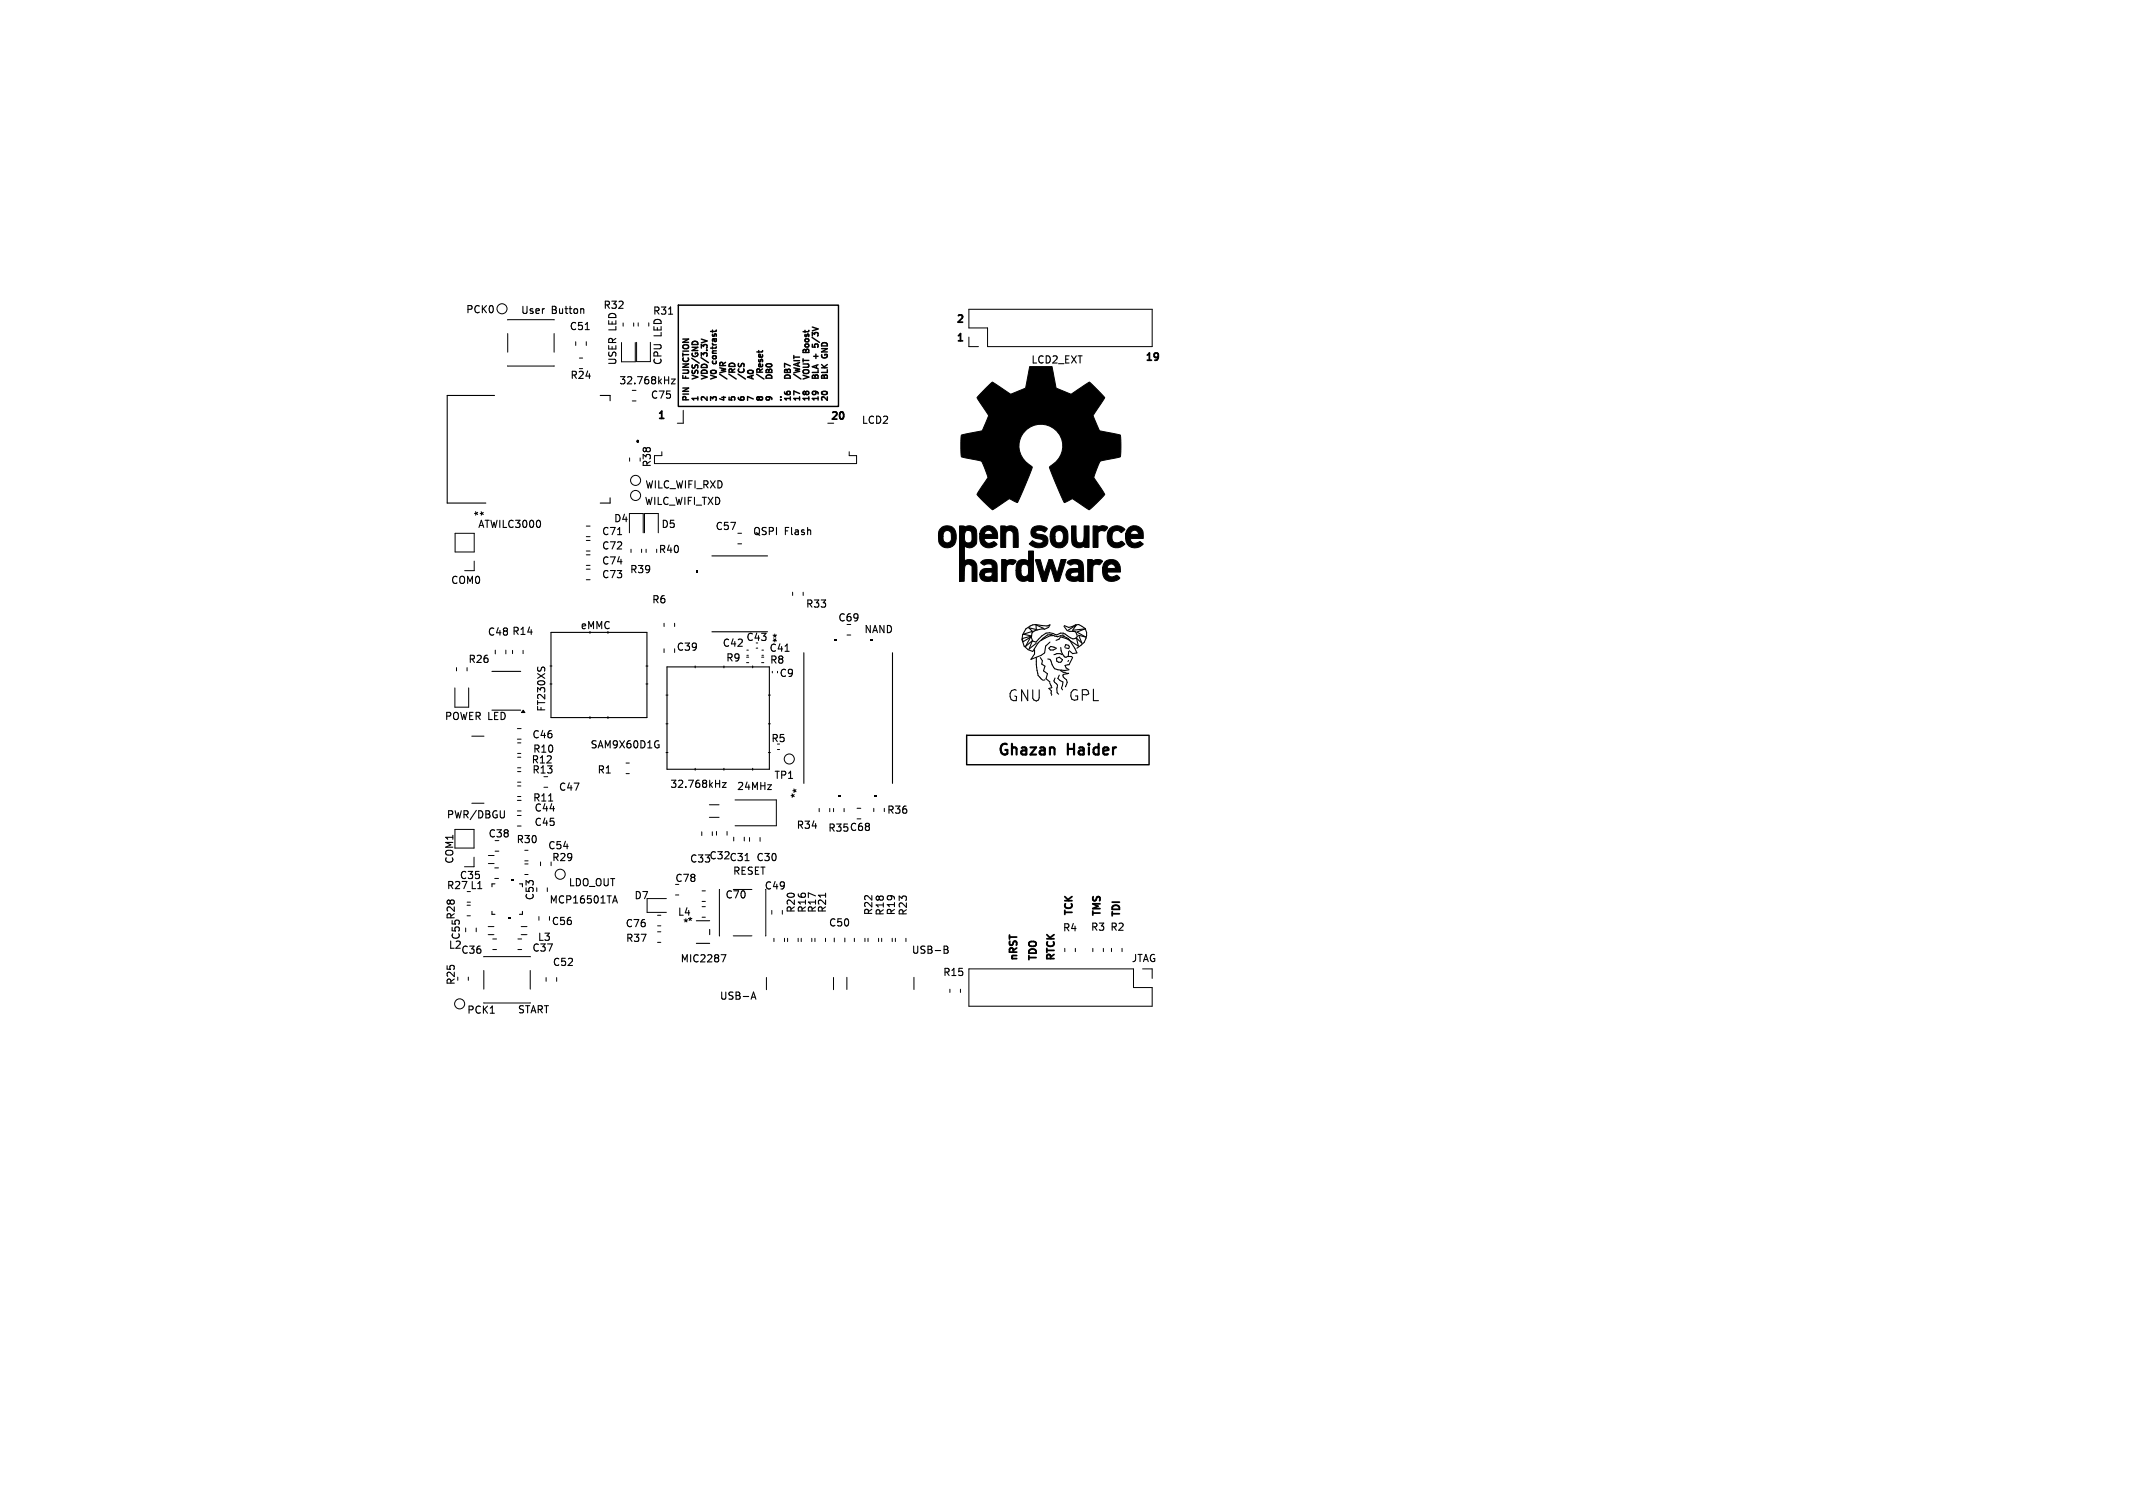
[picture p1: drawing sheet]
<svg xmlns="http://www.w3.org/2000/svg" width="297mm" height="210mm" viewBox="0 0 297 210" stroke-linecap="round" stroke-linejoin="round" font-family="sans-serif">
<defs><g id="words">
<g font-size="2.1">
<text x="138.8" y="105.9">Ghazan</text>
<text x="148.6" y="105.9">Haider</text>
</g>
<g font-size="1.4">
<text x="64.8" y="43.8">PCK0</text>
<text x="72.4" y="43.9">User</text>
<text x="76.8" y="43.9">Button</text>
<text x="79.2" y="46.2">C51</text>
<text x="83.9" y="43.2">R32</text>
<text x="86" y="46" transform="rotate(-90 86 46)">LED</text>
<text x="90.8" y="44">R31</text>
<text x="92.3" y="46.9" transform="rotate(-90 92.3 46.9)">LED</text>
<text x="133.1" y="47.6">1</text>
<text x="133.1" y="45">2</text>
<text x="79.3" y="53">R24</text>
<text x="86" y="51" transform="rotate(-90 86 51)">USER</text>
<text x="86.1" y="53.7">32.768kHz</text>
<text x="92.3" y="50.9" transform="rotate(-90 92.3 50.9)">CPU</text>
<text x="143.5" y="50.8">LCD2_EXT</text>
<text x="159.4" y="50.3">19</text>
<text x="90.5" y="55.7">C75</text>
<text x="91.5" y="58.4">1</text>
<text x="115.6" y="58.5">20</text>
<text x="119.9" y="59.2">LCD2</text>
<text x="90.8" y="65.2" transform="rotate(-90 90.8 65.2)">R38</text>
<text x="89.7" y="70.5">WILC_WIFI_TXD</text>
<text x="89.7" y="68.2">WILC_WIFI_RXD</text>
<text x="66.5" y="73.7">ATWILC3000</text>
<text x="67.3" y="72" transform="rotate(-90 67.3 72)">*</text>
<text x="68.1" y="72" transform="rotate(-90 68.1 72)">*</text>
<text x="83.7" y="74.7">C71</text>
<text x="83.7" y="76.7">C72</text>
<text x="85.4" y="72.9">D4</text>
<text x="91.6" y="77.2">R40</text>
<text x="92" y="73.7">D5</text>
<text x="99.5" y="74">C57</text>
<text x="104.8" y="74.7">QSPI</text>
<text x="109.2" y="74.7">Flash</text>
<text x="62.7" y="81.5">COM0</text>
<text x="83.7" y="80.7">C73</text>
<text x="83.7" y="78.8">C74</text>
<text x="87.6" y="80">R39</text>
<text x="67.8" y="88.7">C48 R14</text>
<text x="80.8" y="87.8">eMMC</text>
<text x="90.7" y="84.2">R6</text>
<text x="103.8" y="89.5">C43</text>
<text x="108.4" y="88.1" transform="rotate(-180 108.4 88.1)">*</text>
<text x="112.1" y="84.8">R33</text>
<text x="116.6" y="86.7">C69</text>
<text x="120.2" y="88.4">NAND</text>
<text x="65.1" y="92.5">R26</text>
<text x="94.1" y="90.8">C39</text>
<text x="100.5" y="90.3">C42</text>
<text x="101" y="92.3">R9</text>
<text x="107" y="91">C41</text>
<text x="107.1" y="92.6">R8</text>
<text x="108.4" y="94.5">C9</text>
<text x="61.8" y="100.5">POWER LED</text>
<text x="76.1" y="99.2" transform="rotate(-90 76.1 99.2)">FT230XS</text>
<text x="73.9" y="106.5">R12</text>
<text x="74" y="107.9">R13</text>
<text x="74" y="103">C46</text>
<text x="74.1" y="105">R10</text>
<text x="82.1" y="104.4">SAM9X60D1G</text>
<text x="83.1" y="107.9">R1</text>
<text x="107.3" y="103.6">R5</text>
<text x="74.1" y="111.8">R11</text>
<text x="74.3" y="113.2">C44</text>
<text x="77.7" y="110.3">C47</text>
<text x="93.2" y="109.9">32.768kHz</text>
<text x="102.5" y="110.2">24MHz</text>
<text x="107.7" y="108.7">TP1</text>
<text x="111.4" y="111.3" transform="rotate(-90 111.4 111.3)">**</text>
<text x="123.4" y="113.5">R36</text>
<text x="62.1" y="114.2">PWR/DBGU</text>
<text x="67.9" y="116.8">C38</text>
<text x="71.8" y="117.6">R30</text>
<text x="74.3" y="115.2">C45</text>
<text x="76.2" y="118.5">C54</text>
<text x="98.7" y="119.9">C32 C31</text>
<text x="110.8" y="115.6">R34</text>
<text x="115.2" y="116">R35 C68</text>
<text x="62.1" y="124">R27 L1</text>
<text x="63.3" y="120.4" transform="rotate(-90 63.3 120.4)">COM1</text>
<text x="63.9" y="122.6">C35</text>
<text x="74.5" y="125.5" transform="rotate(-90 74.5 125.5)">C53</text>
<text x="76.8" y="120.1">R29</text>
<text x="79.1" y="123.6">LDO_OUT</text>
<text x="88.2" y="125.4">D7</text>
<text x="93.9" y="123">C78</text>
<text x="96" y="120.3">C33</text>
<text x="100.9" y="125.3">C70</text>
<text x="102" y="122">RESET</text>
<text x="105.2" y="120.1">C30</text>
<text x="106.4" y="124.1">C49</text>
<text x="63.5" y="128.2" transform="rotate(-90 63.5 128.2)">R28</text>
<text x="64.2" y="131" transform="rotate(-90 64.2 131)">C55</text>
<text x="74.8" y="131.2">L3</text>
<text x="76.4" y="126">MCP16501TA</text>
<text x="76.7" y="129">C56</text>
<text x="87" y="129.3">C76</text>
<text x="87.1" y="131.4">R37</text>
<text x="94.3" y="127.7">L4</text>
<text x="95" y="129.2">**</text>
<text x="110.9" y="127.2" transform="rotate(-90 110.9 127.2)">R20</text>
<text x="112.4" y="127.2" transform="rotate(-90 112.4 127.2)">R16</text>
<text x="113.8" y="127.2" transform="rotate(-90 113.8 127.2)">R17</text>
<text x="115.2" y="127.2" transform="rotate(-90 115.2 127.2)">R21</text>
<text x="115.3" y="129.2">C50</text>
<text x="121.7" y="127.6" transform="rotate(-90 121.7 127.6)">R22</text>
<text x="123.3" y="127.6" transform="rotate(-90 123.3 127.6)">R18</text>
<text x="124.8" y="127.6" transform="rotate(-90 124.8 127.6)">R19</text>
<text x="126.5" y="127.6" transform="rotate(-90 126.5 127.6)">R23</text>
<text x="147.9" y="129.9">R4</text>
<text x="149.4" y="127.6" transform="rotate(-90 149.4 127.6)">TCK</text>
<text x="151.8" y="129.8">R3 R2</text>
<text x="153.3" y="127.7" transform="rotate(-90 153.3 127.7)">TMS</text>
<text x="156" y="127.8" transform="rotate(-90 156 127.8)">TDI</text>
<text x="62.4" y="132.3">L2</text>
<text x="63.5" y="137.3" transform="rotate(-90 63.5 137.3)">R25</text>
<text x="64.1" y="133">C36</text>
<text x="74" y="132.7">C37</text>
<text x="76.9" y="134.7">C52</text>
<text x="94.7" y="134.2">MIC2287</text>
<text x="126.9" y="133">USB-B</text>
<text x="131.2" y="136.1">R15</text>
<text x="141.7" y="133.9" transform="rotate(-90 141.7 133.9)">nRST</text>
<text x="144.4" y="133.9" transform="rotate(-90 144.4 133.9)">TDO</text>
<text x="146.9" y="133.9" transform="rotate(-90 146.9 133.9)">RTCK</text>
<text x="157.5" y="134.2">JTAG</text>
<text x="64.9" y="141.4">PCK1</text>
<text x="72" y="141.3">START</text>
<text x="100.1" y="139.4">USB-A</text>
</g>
<g font-size="1.1">
<text x="113.2" y="46.4" transform="rotate(-90 113.2 46.4)">Boost</text>
<text x="114.5" y="47.2" transform="rotate(-90 114.5 47.2)">+</text>
<text x="100.3" y="48.7" transform="rotate(-90 100.3 48.7)">contrast</text>
<text x="110.6" y="53.4" transform="rotate(-90 110.6 53.4)">DB7</text>
<text x="111.9" y="53.4" transform="rotate(-90 111.9 53.4)">/WAIT</text>
<text x="113.2" y="53.4" transform="rotate(-90 113.2 53.4)">VOUT</text>
<text x="114.5" y="53.4" transform="rotate(-90 114.5 53.4)">BLA</text>
<text x="115.8" y="53.4" transform="rotate(-90 115.8 53.4)">BLK</text>
<text x="96.4" y="56" transform="rotate(-90 96.4 56)">PIN FUNCTION</text>
<text x="97.7" y="56" transform="rotate(-90 97.7 56)">1</text>
<text x="97.7" y="54.2" transform="rotate(-90 97.7 54.2)">VSS/GND</text>
<text x="99" y="56" transform="rotate(-90 99 56)">2</text>
<text x="99" y="54.2" transform="rotate(-90 99 54.2)">VDD/3.3V</text>
<text x="100.3" y="56" transform="rotate(-90 100.3 56)">3</text>
<text x="101.6" y="56" transform="rotate(-90 101.6 56)">4</text>
<text x="102.9" y="56" transform="rotate(-90 102.9 56)">5</text>
<text x="104.2" y="56" transform="rotate(-90 104.2 56)">6</text>
<text x="105.5" y="56" transform="rotate(-90 105.5 56)">7</text>
<text x="106.8" y="56" transform="rotate(-90 106.8 56)">8</text>
<text x="106.8" y="54.2" transform="rotate(-90 106.8 54.2)">/Reset</text>
<text x="108" y="56" transform="rotate(-90 108 56)">9</text>
<text x="108" y="54.2" transform="rotate(-90 108 54.2)">DB0</text>
<text x="109.3" y="56" transform="rotate(-90 109.3 56)">..</text>
<text x="110.6" y="56" transform="rotate(-90 110.6 56)">16</text>
<text x="111.9" y="56" transform="rotate(-90 111.9 56)">17</text>
<text x="113.2" y="56" transform="rotate(-90 113.2 56)">18</text>
<text x="114.5" y="56" transform="rotate(-90 114.5 56)">19</text>
<text x="115.8" y="56" transform="rotate(-90 115.8 56)">20</text>
</g>
</g></defs>
<path d="M140.2 103.7a.54 .54 0 0 0-.7 .1M140.9 103.6v1.5M148.7 103.6v1.5M149.6 103.6v1.5M151.6 103.6v.1M151.6 103.6l.1 .1h-.1M153 103.6v1.5" fill="none" stroke="#000" stroke-width=".3"/>
<g fill="none" stroke="#000" stroke-width=".2">
<path d="M94.4 42.5h22.4v14.1h-22.4zM95.1 49.2v.4M95.1 52.3v.4h.8M95.1 54.9h.8M95.1 54h.8l-.8 .5h.8M95.1 52h.6M95.1 51.5h.6M95.1 50.7h.8l-.8 .4h.8M95.1 49.4h.8M95.1 48.9h.8M95.1 47.2h.8l-.8 .5h.8M95.2 49.8l-.1 .3 .2 .2"/>
<path d="M95.3 55.2l-.2 .1v.4h.8M95.3 48a.27 .27 0 0 0-.2 .3 .27 .27 0 0 0 .2 .3M96.3 49.9l1.1 .7M96.4 55.5h.8M96.4 52.2l.8 .3-.8 .3M96.4 48.4h.8l-.8 .4h.8M96.4 47.8a.41 .41 0 0 1 .5-.3 .41 .41 0 0 1 .3 .5h-.8M97.6 49.8l1 .7M97.7 52h.8M97.7 48.5v-.5l.3 .2v-.2h.4l.1 .1-.1 .4M97.7 52.2l.8 .3-.8 .3M97.7 51.2h.8"/>
<path d="M97.7 47.2l.8 .3-.8 .3M98.4 48.8h.1M98.9 52.2l.8 .3-.8 .3M98.9 48.5h.7M98.9 46.2h.7M99.2 49.2h.5M99.2 51.6h.4l.1 .2v.1l-.5 .1M99.4 49.5h.2l.1 .2v.2l-.3 .1M99.7 50.3v.3h-.3M100.2 55.5l.6 .2M100.2 52.1l1 .7M100.2 51.2l.8 .2-.5 .2 .5 .1-.8 .2"/>
<path d="M100.6 50.9v-.4h-.3l-.1 .4h.8M101 50.5l-.4 .2M101.5 52.1l1 .7M101.6 50.7a.43 .43 0 0 1 .4-.1 .43 .43 0 0 1 .3 .4h-.8zM101.9 51.8v-.4h-.3l-.1 .4h.8M102.3 51.4l-.4 .2M102.8 52.1l1 .7M102.8 50.6v.3l.2 .2 .1-.1 .2-.4h.2l.1 .5M102.9 51.4a.35 .35 0 0 0 .3 .5 .35 .35 0 0 0 .3-.5M104.1 55.2l.8 .4M104.1 51.7a.39 .39 0 0 1 .5-.2 .39 .39 0 0 1 .3 .4 .39 .39 0 0 1-.5 .2 .39 .39 0 0 1-.3-.4zM104.7 52.3v.4"/>
<path d="M104.9 52.2l-.8 .3 .8 .3M105.3 52.1l1.1 .7M105.6 51.4h-.2v.4h.8M105.6 48.8v.3M105.7 50.1l-.1 .2 .2 .1 .1-.1 .1-.2h.1v.3M106.1 49.4l.1 .2-.1 .1h-.4v-.3h.1l.1 .3M106.2 48.8l-.1 .2h-.7M106.7 52.7h.8M107 50.6l.3 .1 .2 .1-.1 .2-.4 .1M107.1 51.4l.3 .1 .1 .4h-.8M108.7 55.7h.1M108.7 55.3h.1"/>
<path d="M109.2 55.5h.8M109.2 54.6l.1 .2 .3 .2M109.4 52.2l-.1 .2-.1 .3h.8M109.5 51.4l-.2 .1-.1 .4h.8M110 51l-.8-.4v.5M110.5 52.1l1 .7M110.5 55.5h.8M110.5 49.7h.8M110.5 54.5l.8 .3M110.5 51.2l.8 .2M110.5 50.2h.8M110.5 49.5v.5"/>
<path d="M111.3 51.7l-.8 .2M111.3 50.5l-.8 .3 .8 .2M111.8 51.1h.7M111.8 50.7h.7M111.8 55.5h.8M111.8 52.2l.8 .3-.8 .3M111.8 50.2h.8M111.8 46.2h.7M111.9 48.7h.1l.2 .1 .1-.1 .2-.1 .1 .2v.3h-.8zM112.1 46.6l.1 .3 .1-.1 .1-.2M112.1 48l.4-.1 .1 .3-.1 .1h-.3l-.1-.1zM112.1 47.3l.4-.1 .1 .2-.1 .2h-.3l-.1-.2z"/>
<path d="M112.2 48.8v.3M112.6 46.6v.3M113.1 47l1 .7M113.1 52.7h.8M113.1 55.5h.8M113.1 51.9h.8M113.1 47.9v.4l.4 .1v-.4l.3-.1 .1 .2-.1 .3M113.1 46.3v.5M113.1 45.5l.8 .3-.8 .3M113.3 49.6h.6M113.6 49.3v.6M113.9 50.8l-.8 .3 .8 .2"/>
<path d="M114.4 52.7h.8M114.4 51.9h.8M114.4 48.6h.8l-.8 .4h.8M114.4 51.2h.8M114.4 50.8l.5 .4M114.4 49.4a.36 .36 0 0 0 .4 .5 .36 .36 0 0 0 .3-.5h-.2v.1M114.4 47.9a.43 .43 0 0 1 .5-.2 .43 .43 0 0 1 .3 .5h-.8zM134.6 102.4h25.4v4.1h-25.4z"/>
<circle cx="88.8" cy="61.5" r=".05"/>
</g>
<g fill="none" stroke="#000" stroke-width=".15">
<path d="M68.9 55.1h-6.6v15h5.4M81.1 43l.2 .1v.6M81.5 45.9h.6M83.6 55.1h1.4v.7M93.1 43.8h.6M93.5 52.8h.5l-.5 .7h.5M85 69.3v.8h-1.4M86 74.5h.6M99.1 77.4h7.8M68.5 93.5h4M68.5 98.9h4M74.9 92.9v.1"/>
<path d="M75.5 92.9h.3M76.6 92.8h.2M76.6 95.3h.2M76.7 88.1h13.4v11.8h-13.4zM82.1 99.8v.3M84.6 99.8v.3M90 92.8h.2M90 95.3h.2M92.7 96.8h.3M92.9 92.9h14.2v14.2h-14.2zM96.8 92.7v.3M99.1 88h7.8"/>
<path d="M100.8 92.7v.3M104.8 92.7v.3M107 96.8h.3M109.3 90.7h.6M111.9 90.9v18.2M124.3 90.9v18.2M141.5 96.1l-.2-.1a.81 .81 0 0 0-.7 .7 .81 .81 0 0 0 .5 .9h.4l.1-.6-.3-.1M143.1 96.1v1.5l-.9-1.5v1.5M143.8 96.1v1.1l.2 .3 .3 .1 .3-.1 .1-.3v-1.1M144.3 91.6l.1 1.8a1.29 1.29 0 0 0 .5 1.1l.3 .2M144.9 91.6l.3 .4-.1 .5 .4 .3-.2 .6 .6 .4-.2 .7 .5 .5M145.4 87.5l-1.1-.5v.7l-1-.3 .5 .5-1.3 .4 1.1 .3-1.2 .3 .1 .5 1-.7-.7 1.3 1-.8-.5 1.2 1-.8"/>
<path d="M145.5 94.7h-.2M145.9 91.8h.3l.1 .3a1.3 1.3 0 0 0 1.5 1.2l.4 .1 .7-.1M146.2 95.1l.3 .7-.5 .1 .4 .3v.5M146.2 89.4l-.6 .6-.1 .9-.6 .4-1.3 .5 .5-.7v-.6M146.5 96.7l-.1 .1M146.6 88.5h-.3l-1.3 .7M146.8 91.2a1.09 1.09 0 0 1 1.1 0M146.9 94.4l-.1 .4v.2a.57 .57 0 0 1 .3 .9l.1 .6 .2 .2M147.1 90.3l-.8-.3-.3 .3 .3 .2h.4l.4-.2M147.1 91.7l.4-.2 .4 .4-.2 .3h-.3l-.3-.1zM147.5 94l-.2 .5 .7 .5-.2 .8 .1 .3M147.6 93.4l.5 .2h.2"/>
<path d="M147.7 88.7l-.3 .3-.3 .2M147.7 90.2l.1 .4 .2 .6M147.9 88.4l.3 .1M148.1 91.2l.2 .3a1.13 1.13 0 0 1 1.1 .1l-.5 1-.6 .1 .1 .3 .4 .2M148.2 87.2l.4 .6 1.2 .2 .2 .7-.3 .2a1.63 1.63 0 0 1-1.3-.6l-.3-.1h-.5l-.5 .2a1.8 1.8 0 0 0-2.5 .6l-.3 .4-.5-.1-.2-.5 .1-.7a2.39 2.39 0 0 1 1.8-.5l.5-.2 .2-.4-.4 .2-.6-.1a1.96 1.96 0 0 0-2.6 .8 1.96 1.96 0 0 0 .6 2.6l.6 .2 .8-1.2 1.3-1.1h.5l.9 .3a1.45 1.45 0 0 1 1.7 .5l1 1.7-.6 .1-.5-.4M148.2 87.1l.6 .3 1-.4h.4l.4 .2a1.28 1.28 0 0 1 .6 1.7l-.3 .6-.9 .8M148.2 90.1l.2-.3 .4 .1 .1 .2-.1 .2-.4-.1M148.3 93.7l.5 .1-.7 .1a.58 .58 0 0 0 .4 .8l.1 .3-.2 .6M148.7 87.8l1.1-.7-.4 .7 1.7-.2-1.1 .4 1.2 .7-1-.2 .4 1.1-.7-.7 .2 1.1-1.2-.9-1.1-.4M148.8 90.7l-.1 .7M148.8 92l-.1 .1M150 96.1l-.2-.1-.3 .1-.3 .3-.1 .5 .1 .5 .4 .1 .4-.1v-.5h-.2"/>
<path d="M150.8 96.7l.5 .1 .3-.2-.1-.4-.2-.2-.6 .1v1.4M152.2 96v1.6h.8M70.2 112.9v.8l-.1 .2M76.4 111.6h.6M91.6 103.7h.2v.4l-.2 .1M91.6 103.2h.1M92.7 100.8h.3M92.7 104.8h.3M96.8 107v.3M100.6 109h.5l-.5 .7h.5M100.8 107v.3M103.7 119.9h.6"/>
<path d="M104.8 107v.3M106.9 109.3h.5l-.5 .7h.5M107 100.8h.3M107 104.8h.3M68.5 126.9v.4h.4M68.9 123.1h-.4v.4M72.3 123.1h.4v.4M72.7 126.9v.4h-.4M85.3 125.8l.3-1 .4 1M85.4 125.5h.5M97 131.4h1.8M97 128.2h1.8"/>
<path d="M98.8 129.4v.8M100.4 133h.7l-.5 1M104.6 139.2l.3-1 .4 1M104.7 138.9h.5M115 124.4v.6M131.5 131.8l.4 .1 .1 .1-.2 .2M131.5 132.2h.3M131.8 132.2l.2 .2v.3l-.5 .1M68.3 141.1h.5"/>
</g>
<g fill="none" stroke="#000" stroke-width=".14">
<path d="M70.7 44.6h6.5M70.7 46.5v2.5M70.7 51h6.5M77.2 46.5v2.5M80.2 47.6v.5M80.7 49.9h.4M80.7 51.3h.4M81.6 47.6v.5M86.5 47.7v2.7h2v-2.7M86.8 45v.4M88 54.4h.6M88 55.8h.6"/>
<path d="M88.2 45v.4M88.6 47.7v2.7h2v-2.7M88.9 45v.4M90.3 45v.4M95.1 57.1v1.8h-.8M134.9 43.1h25.5v5.2h-22.9v-2.6h-2.6zM134.9 46.9v1.4h1.3M63.4 74.3h2.6v2.6h-2.6zM66 78.1v1.4h-1.3M81.6 73.3h.6M81.6 74.7h.6M81.6 79.3h.6"/>
<path d="M81.6 75.3h.6M81.6 76.7h.6M81.6 77.3h.6M81.6 78.7h.6M87.6 74.2v-2.7h2v2.7M87.7 63.8v.4M87.9 76.5v.4M89.1 63.8v.4M89.3 76.5v.4M89.7 74.2v-2.7h2v2.7M90 76.5v.4M92.2 62.9v.5h-1.1"/>
<path d="M102.7 74.3h.6M102.7 75.7h.6M118.2 62.9v.5h1.1v1.2h-28.2M63.3 95.8v2.7h2v-2.7M63.6 93v.4M65 93v.4M69 90.5v.6M70.4 90.5v.6M71.4 90.6v.4M72.8 90.6v.4M81.6 80.7h.6M92.5 86.8v.5"/>
<path d="M92.5 90.4v.5M93.9 86.8v.5M103.9 91.5h.4M103.9 92.3h.4M104 90.5h.2M104 91.3h.2M105.3 90.3h.2M106 91.5h.4M106 92.3h.4M106.1 90.5h.2M106.1 91.3h.2M107.5 93.5v.2"/>
<path d="M110.4 82.5v.4M111.8 82.5v.4M117.9 88.4h.6M63.3 115.5h2.7v2.6h-2.7zM65.7 102.5h1.7M65.7 111.9h1.7M66 119.4v1.3h-1.3M68 119.1h.8M68.9 118.5h.6M72 111.5h.6M72 112.9h.6M72 113.6h.6"/>
<path d="M72 115h.6M72 101.5h.6M72 102.9h.6M72.1 107.5h.4M72.1 108.9h.4M72.1 103.5h.4M72.1 104.9h.4M72.1 109.5h.4M72.1 110.9h.4M72.1 105.5h.4M72.1 106.9h.4M73.1 118.4h.4"/>
<path d="M73.1 119.9h.4M75.7 109.6h.6M87.2 106.3h.4M87.2 107.7h.4M97.7 115.8v.6M98.8 112.1h1.3M98.8 113.8h1.3M99.2 115.8v.6M99.8 115.8v.5M101.2 115.8v.5M102.2 116.6v.5M102.4 111.4h5.7v3.6h-5.7"/>
<path d="M103.6 116.6v.5M104.4 116.6v.6M105.8 116.6v.6M108.2 104.4h.4M114.1 112.6v.4M115.5 112.6v.4M116.1 112.6v.4M117.5 112.6v.4M119.3 112.6h.6M119.3 114h.6M121.7 112.6v.4M64.8 129.2v.6"/>
<path d="M65 126.1h.5M65 127.5h.5M65 125.6h.5M65.2 136.1v.4M66.3 129.2v.6M67.4 133.2h6.4M67.4 135.2v2.6M67.4 139.6h6.4M68 129h.8M68 130.2h.8M68 120.3h.8M68.6 130.8h.5"/>
<path d="M68.6 132.2h.5M68.9 120.9h.5M68.9 122.3h.5M72.1 130.8h.5M72.1 132.2h.5M72.6 129h.8M72.6 130.2h.8M73.1 120.3h.4M73.1 121.8h.4M73.8 135.2v2.6M75 127.6v.6M75.3 120v.6"/>
<path d="M76 136.1v.6M76.2 123.6v.6M77.5 136.1v.6M91.6 129.8h.4M91.6 131.2h.4M91.6 127.5h.4M91.6 128.9h.4M92.8 125.1h-2.7v2h2.7M94.1 124.6h.4M97.8 124.1h.4M97.8 125.5h.4M97.8 126.3h.4"/>
<path d="M97.8 127.7h.4M100.2 123.9v6.4M100.2 123.9h.1M100.2 130.3h.1M102.1 123.9h2.6M102.1 130.3h2.6M106.6 123.9v6.4M106.7 136.1v1.7M107.5 126.8v.5M107.8 130.7v.4M108.9 126.8v.5M109.2 130.7v.4"/>
<path d="M109.7 130.7v.4M111.1 130.7v.4M111.6 130.7v.4M113 130.7v.4M113.5 130.7v.4M114.9 130.7v.4M116.1 136.1v1.7M116.2 130.6v.6M117.6 130.6v.6M117.9 136.1v1.7M119 130.7v.4M120.4 130.7v.4"/>
<path d="M120.9 130.7v.4M122.3 130.7v.4M122.8 130.7v.4M124.2 130.7v.4M124.7 130.7v.4M126.1 130.7v.4M127.3 136.1v1.7M132.3 137.8v.4M133.7 137.8v.4M134.9 134.9h22.9v2.6h2.6v2.6h-25.5zM148.3 132.1v.4M149.7 132.1v.4"/>
<path d="M152.2 132.1v.4M153.6 132.1v.4M154.8 132.1v.4M156.2 132.1v.4M159.1 134.9h1.3v1.4"/>
<circle cx="69.9" cy="43" r=".7"/>
<circle cx="88.5" cy="69" r=".7"/>
<circle cx="88.5" cy="66.9" r=".7"/>
<circle cx="109.9" cy="105.7" r=".7"/>
<circle cx="64" cy="139.8" r=".7"/>
<circle cx="78" cy="121.7" r=".7"/>
</g>
<path d="M97 79.3h.2v.4h-.2zM116.2 89h.3v.3h-.3zM121.2 89h.3v.3h-.3zM116.7 110.7h.3v.3h-.3zM121.7 110.7h.3v.3h-.3zM70.7 127.8h.4v.2h-.4zM71.2 122.4h.4v.3h-.4z" fill="#000"/>
<g fill="#000" stroke="#000" stroke-width=".14">
<path d="M137.4 54l.8-.8 2.5 1.7 2.1-.9 .6-2.9h3.1l.6 2.9 2 .9 2.6-1.7 2.1 2.2-1.6 2.5 .9 2.1 2.7 .5 .2 .2 .1 1.5-.1 1.4-2.2 .5a.76 .76 0 0 0-.9 .7l-.1 .3a2.67 2.67 0 0 0-.4 1.5l.6 1a2.84 2.84 0 0 1 .8 1.3l-.8 .9a3.7 3.7 0 0 1-1.4 1.2l-2.3-1.6-1.1 .6-1.7-3.8-.4-1.1 .1-.1a3.1 3.1 0 0 0 1.5-4.2 3.1 3.1 0 0 0-4.2-1.4 3.1 3.1 0 0 0-1.6 2.9 3.1 3.1 0 0 0 1.8 2.7v.1l-.4 1.2-1.6 3.7-1.2-.6-2.3 1.6-.9-.8a3.1 3.1 0 0 1-1.2-1.4l1.5-2.3-.6-1.7a.75 .75 0 0 0-.9-.7l-.7-.1a3.1 3.1 0 0 1-1.6-.5v-1.1a3.1 3.1 0 0 1 .2-1.8l2.8-.6 .8-2a2.77 2.77 0 0 0-.8-1.4l-.8-1.2zM130.9 73.6a1.26 1.26 0 0 1 1.4-.3 1.26 1.26 0 0 1 .8 1.2 1.37 1.37 0 0 1-1.2 1.8 1.24 1.24 0 0 1-1.2-1.6h.6a.64 .64 0 0 0 .6 .9 .64 .64 0 0 0 .6-.9 .59 .59 0 0 0-.4-.8 .59 .59 0 0 0-.8 .5v.3h-.6v-.7zM133.6 73.2h.6l.1 .2a1.1 1.1 0 0 1 1.3 0 1.1 1.1 0 0 1 .4 1.2v.5a1.02 1.02 0 0 1-.5 1.1 1.02 1.02 0 0 1-1.2-.2v2.1a1.17 1.17 0 0 1 1.4 .1 1.17 1.17 0 0 1 .3 1.3v1.5h-.6v-2.1a.58 .58 0 0 0-.8-.3 .58 .58 0 0 0-.3 .7v1.6l-.7 .1v-6.2h.7a.63 .63 0 0 0 .3 .8 .63 .63 0 0 0 .7-.2 .63 .63 0 0 0 0-.7 .57 .57 0 0 0-.1-.7 .57 .57 0 0 0-.8 0l-.1 .8h-.7zM136.6 78.2a1.64 1.64 0 0 1 2.1 .2l.1 .4v2.2l-.6-.1a2.05 2.05 0 0 1-1.5-.2l-.2-.2-.1-.5h.6a.59 .59 0 0 0 .8 .4 .59 .59 0 0 0 .4-.7 1.09 1.09 0 0 0-1.2 .3h-.6a.88 .88 0 0 1 1.2-.8h.6l-.1-.5a.86 .86 0 0 0-1.1 0l-.5-.3zM136.8 73.5a1.27 1.27 0 0 1 1.4-.1 1.27 1.27 0 0 1 .7 1.3v.3h-1.9a.78 .78 0 0 0 .6 .7 .78 .78 0 0 0 .8-.3l.4 .4a1.37 1.37 0 0 1-1.6 .4 1.37 1.37 0 0 1-.8-1.4v-.5l1.8 .1a.57 .57 0 0 0-.6-.6 .57 .57 0 0 0-.5 .5h-.7l.1-.3zM139.5 77.9l.6 .1v.1a1.4 1.4 0 0 1 1.4 0 .66 .66 0 0 1-1 .5l-.3 .2-.1 .3v1.9h-.6zM139.3 73.2h.6l.1 .2a1.12 1.12 0 0 1 1.3 0 1.12 1.12 0 0 1 .5 1.2v1.6h-.7v-1.4a.68 .68 0 0 0-.6-.9l-.3 .1-.1 .2-.1 2h-.7zM143.8 73.5a1.66 1.66 0 0 1 2 .1l-.3 .5-.7-.3a.42 .42 0 0 0-.6 .2l.1 .3 .6 .1a.91 .91 0 0 1 1 .8 .91 .91 0 0 1-.8 1 1.93 1.93 0 0 1-1.8-.5l.5-.4a1.07 1.07 0 0 0 1.4 .1 .49 .49 0 0 0-.6-.4 .91 .91 0 0 1-1-.4 .91 .91 0 0 1 .2-1.1zM144.2 77.9l.7 .1 .5 1.8 .7-1.9 .4 .1 .7 1.9 .5-2h.7l-.9 3-.6 .1-.6-1.9-.6 1.9h-.6zM146.5 73.7a1.27 1.27 0 0 1 1.5-.4 1.27 1.27 0 0 1 .7 1.4 1.28 1.28 0 0 1-1.3 1.6 1.28 1.28 0 0 1-1.2-1.6h.7a.69 .69 0 0 0 .4 .9 .63 .63 0 0 0 .8-.8 .65 .65 0 0 0-.2-.8 .65 .65 0 0 0-.8 0l-.2 .3v.4h-.7l.1-.7zM149.2 73.2h.6v1.5a.81 .81 0 0 0 .4 .9h.2a.48 .48 0 0 0 .5-.6l.1-1.8h.6v3h-.5l-.2-.1a1.07 1.07 0 0 1-1.1 .1 1.07 1.07 0 0 1-.6-1.1zM148.6 78.2a1.61 1.61 0 0 1 2.1 .2l.2 .7v1.9h-.6l-.1-.2a1.21 1.21 0 0 1-1.8-.6v-.1h.6a.62 .62 0 0 0 .8 .3 .62 .62 0 0 0 .4-.7h-.3a.67 .67 0 0 0-.9 .4h-.6a.87 .87 0 0 1 1.2-.9h.6a.61 .61 0 0 0-.4-.7 .61 .61 0 0 0-.7 .2l-.5-.3z"/>
<path d="M151.5 77.9h.6v.3a1.09 1.09 0 0 1 1.4 0l-.4 .4a.62 .62 0 0 0-.6 0 .62 .62 0 0 0-.3 .6l-.1 1.8h-.6zM152.2 73.2h.6l.1 .2a1.15 1.15 0 0 1 1.3 .1l-.3 .4-.2 .1a.63 .63 0 0 0-.8 .2v2h-.7zM153.8 78.3a1.34 1.34 0 0 1 1.7-.2 1.34 1.34 0 0 1 .5 1.6h-1.9a.78 .78 0 0 0 .6 .6 .78 .78 0 0 0 .8-.2l.4 .4a1.4 1.4 0 0 1-1.7 .3 1.4 1.4 0 0 1-.7-1.7h.7a1.43 1.43 0 0 0 1.1-.1 .6 .6 0 0 0-.6-.5 .6 .6 0 0 0-.6 .6h-.6l.2-.5zM154.5 73.6a1.46 1.46 0 0 1 2.1 .1l-.5 .5a.71 .71 0 0 0-.8-.3 .71 .71 0 0 0-.5 .7 .8 .8 0 0 0 .4 .9 .8 .8 0 0 0 1-.1l.4 .4a1.41 1.41 0 0 1-1.7 .4 1.41 1.41 0 0 1-.7-1.6 1.37 1.37 0 0 1 .3-1zM157.2 73.5a1.23 1.23 0 0 1 1.3-.2 1.23 1.23 0 0 1 .7 1.3v.4h-1.7l-.1 .2a.66 .66 0 0 0 1.1 .3l.2-.1 .5 .4a1.41 1.41 0 0 1-1.8 .4 1.41 1.41 0 0 1-.7-1.7v-.1h1.8a.57 .57 0 0 0-.5-.6 .57 .57 0 0 0-.6 .6h-.7l.3-.6zM72.8 98.9l.3 .3h-.5zM141.8 78.1l.7-.2 .5 .1 .2 .2v-1.5h.7v4.3l-.6-.1-.1-.1a1.14 1.14 0 0 1-1.3 0 1.14 1.14 0 0 1-.4-1.3h.7a.58 .58 0 0 0 .2 .7 .58 .58 0 0 0 .7-.1 1.65 1.65 0 0 0-.1-1.4 .53 .53 0 0 0-.6-.1 .53 .53 0 0 0-.2 .6v.3h-.7v-.3a1.31 1.31 0 0 1 .3-1.1z"/>
<circle cx="88.8" cy="61.4" r=".1"/>
<circle cx="88.8" cy="61.5" r=".1"/>
</g>
<use href="#words"/>
</svg>
